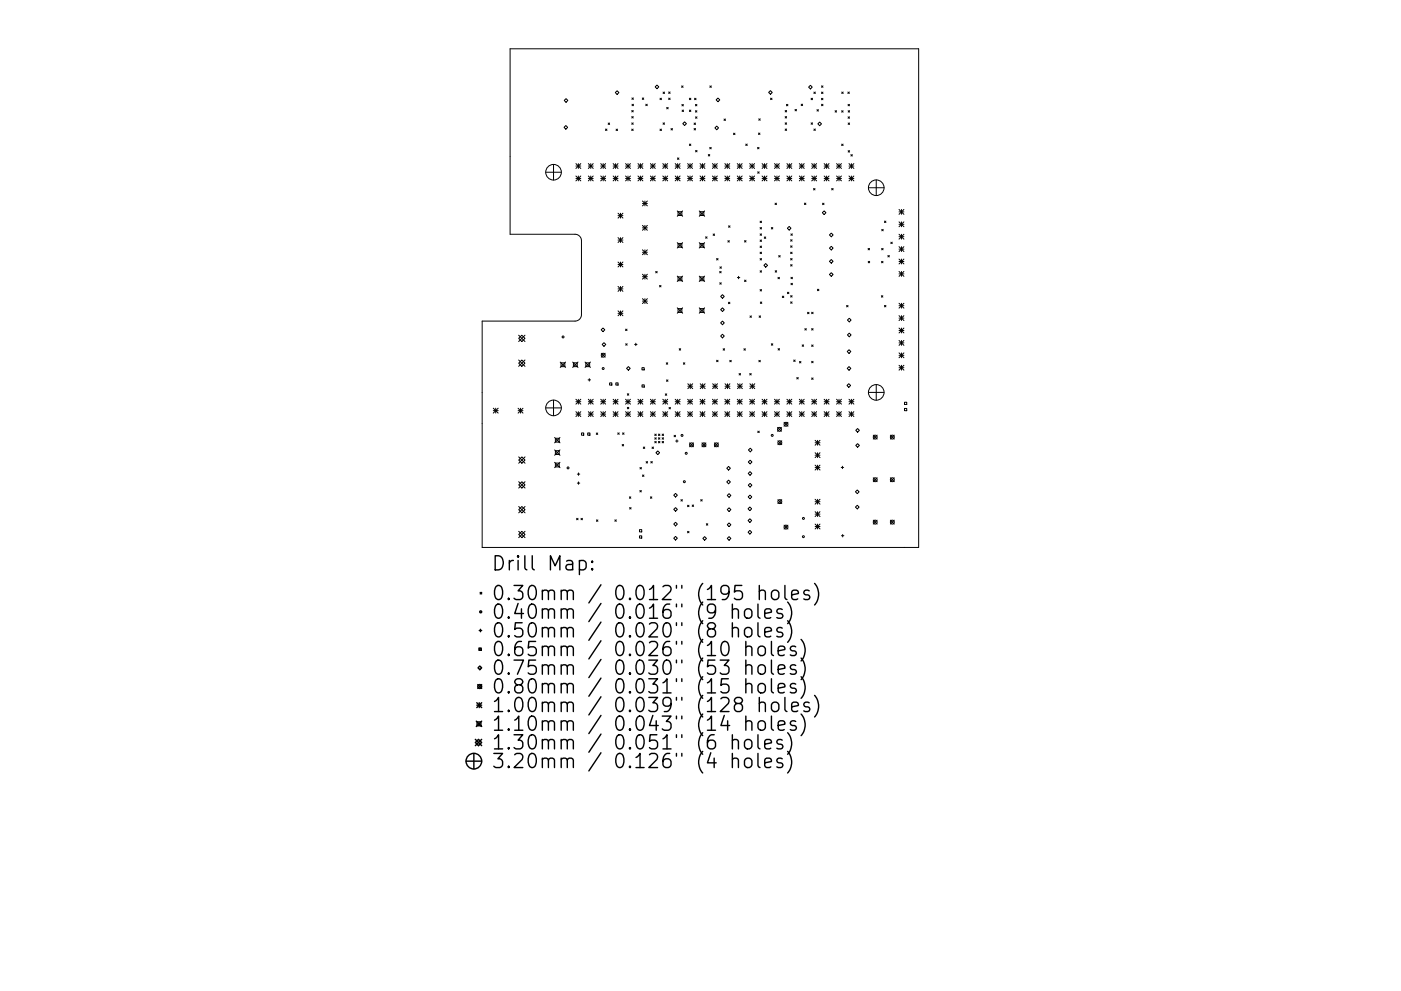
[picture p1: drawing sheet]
<svg xmlns="http://www.w3.org/2000/svg" width="297mm" height="210mm" viewBox="0 0 297 210" stroke-linecap="round" stroke-linejoin="round" font-family="sans-serif">
<defs><g id="words">
<g font-size="4.2">
<text x="104.1" y="121.1">Drill Map:</text>
<text x="104.1" y="127.4">0.30mm / 0.012&quot; (195 holes)</text>
<text x="104.1" y="131.3">0.40mm / 0.016&quot; (9 holes)</text>
<text x="104.1" y="135.3">0.50mm / 0.020&quot; (8 holes)</text>
<text x="104.1" y="139.2">0.65mm / 0.026&quot; (10 holes)</text>
<text x="104.1" y="143.2">0.75mm / 0.030&quot; (53 holes)</text>
<text x="104.1" y="147.2">0.80mm / 0.031&quot; (15 holes)</text>
<text x="104.1" y="151.1">1.00mm / 0.039&quot; (128 holes)</text>
<text x="104.1" y="155.1">1.10mm / 0.043&quot; (14 holes)</text>
<text x="104.1" y="159">1.30mm / 0.051&quot; (6 holes)</text>
<text x="104.1" y="163">3.20mm / 0.126&quot; (4 holes)</text>
</g>
</g></defs>
<g fill="none" stroke="#000" stroke-width=".21">
<path d="M108.1 10.4h86.7v105.7h-92.6v-48h19.7a1.37 1.37 0 0 0 1.4-1.3v-15.7a1.37 1.37 0 0 0-1.4-1.4h-13.8zM130.5 19.6l.3-.3 .4 .3-.4 .4zM139.3 18l.4 .4-.4 .4-.4-.4zM140.6 19.5l.3 .3M140.9 19.5l-.3 .3M141.8 19.5l.3 .3M142.1 19.5l-.3 .3M144.5 18.2l.3 .3M144.8 18.2l-.3 .3M150.5 18.2l.3 .3M150.8 18.2l-.3 .3M163 19.6l.4-.4 .3 .4-.3 .4z"/>
<path d="M171.4 18.5l.4-.4 .4 .4-.4 .4zM172.6 19.5l.3 .3M172.9 19.5l-.3 .3M174.2 18.2l.3 .3M174.2 19.5l.3 .3M174.5 18.2l-.3 .3M174.5 19.5l-.3 .3M178.5 19.5l.3 .3M178.8 19.5l-.3 .3M179.8 19.5l.3 .3M180.1 19.5l-.3 .3M115.7 36.5h3.3"/>
<path d="M117.4 34.9v3.3M119.6 21.3l.4-.4 .4 .4-.4 .4zM120 26.6l.4 .4-.4 .4-.4-.4zM122.1 34.7l1 1M122.1 35.2h1M122.1 37.3l1 1.1M122.1 37.9h1M122.6 34.7v1M122.6 37.3v1.1M123.1 37.3l-1 1.1M123.1 34.7l-1 1M124.7 37.3l1.1 1.1"/>
<path d="M124.7 35.2h1.1M124.7 37.9h1.1M124.7 34.7l1.1 1M125.3 34.7v1M125.3 37.3v1.1M125.8 34.7l-1.1 1M125.8 37.3l-1.1 1.1M127.4 34.7l1 1M127.4 35.2h1M127.4 37.9h1M127.4 37.3l1 1.1M127.9 34.7v1"/>
<path d="M127.9 37.3v1.1M128.4 27.4l.3 .3M128.4 34.7l-1 1M128.4 37.3l-1 1.1M128.7 27.4l-.3 .3M128.9 26.1l.4 .3M129.3 26.1l-.4 .3M130 34.7l1 1M130 37.3l1 1.1M130 35.2h1M130 37.9h1M130.5 34.7v1"/>
<path d="M130.5 37.3v1.1M130.6 27.4l.3 .3M130.9 27.4l-.3 .3M131 34.7l-1 1M131 37.3l-1 1.1M132.6 37.3l1.1 1.1M132.6 35.2h1.1M132.6 37.9h1.1M132.6 34.7l1.1 1M133.1 34.7v1M133.1 37.3v1.1M133.7 34.7l-1.1 1"/>
<path d="M133.7 37.3l-1.1 1.1M133.9 27.4l.3 .3M133.9 23.4l.4 .3M133.9 24.7l.4 .3M133.9 26.1l.4 .3M134 20.8l.3 .3M134 22.1l.3 .3M134.2 27.4l-.3 .3M134.3 23.4l-.4 .3M134.3 24.7l-.4 .3M134.3 26.1l-.4 .3M134.3 20.8l-.3 .3"/>
<path d="M134.3 22.1l-.3 .3M135.3 35.2h1M135.3 37.9h1M135.3 37.3l1 1.1M135.3 34.7l1 1M135.8 34.7v1M135.8 37.3v1.1M136.2 20.8l.3 .3M136.3 34.7l-1 1M136.3 37.3l-1 1.1M136.5 20.8l-.3 .3M136.9 22.1l.3 .3"/>
<path d="M137.2 22.1l-.3 .3M137.9 35.2h1M137.9 37.9h1M137.9 37.3l1 1.1M137.9 34.7l1 1M138.4 34.7v1M138.4 37.3v1.1M138.9 34.7l-1 1M138.9 37.3l-1 1.1M139.9 20.8l.3 .3M139.9 27.4l.3 .3M140.2 20.8l-.3 .3"/>
<path d="M140.2 27.4l-.3 .3M140.5 35.2h1.1M140.5 37.9h1.1M140.5 37.3l1.1 1.1M140.5 34.7l1.1 1M140.6 26.1l.3 .3M140.9 26.1l-.3 .3M141 34.7v1M141 37.3v1.1M141.4 22.8l.3 .3M141.6 34.7l-1.1 1M141.6 37.3l-1.1 1.1"/>
<path d="M141.7 22.8l-.3 .3M141.8 20.8l.3 .3M142.1 20.8l-.3 .3M142.3 27.3l.3 .3M142.6 27.3l-.3 .3M143.2 35.2h1M143.2 37.9h1M143.2 37.3l1 1.1M143.2 34.7l1 1M143.6 33.5l.3 .3M143.7 34.7v1M143.7 37.3v1.1"/>
<path d="M143.9 33.5l-.3 .3M144.2 34.7l-1 1M144.2 37.3l-1 1.1M144.6 22.2l.3 .3M144.6 23.4l.3 .3M144.9 22.2l-.3 .3M144.9 23.4l-.3 .3M145.1 25.8l.4 .4-.4 .4-.3-.4zM145.8 35.2h1M145.8 37.9h1M145.8 37.3l1 1.1M145.8 34.7l1 1"/>
<path d="M146.2 20.8l.3 .3M146.2 23.4l.3 .3M146.2 30.6l.3 .3M146.3 34.7v1M146.3 37.3v1.1M146.5 23.4l-.3 .3M146.5 20.8l-.3 .3M146.5 30.6l-.3 .3M146.8 34.7l-1 1M146.8 37.3l-1 1.1M147.2 26.1l.3 .3M147.2 27.3l.3 .3"/>
<path d="M147.3 20.8l.3 .4M147.4 22.2l.4 .3M147.4 23.5l.4 .3M147.5 26.1l-.3 .3M147.5 27.3l-.3 .3M147.5 24.8l.3 .3M147.5 31.9l.3 .3M147.6 20.8l-.3 .4M147.8 22.2l-.4 .3M147.8 23.5l-.4 .3M147.8 24.8l-.3 .3M147.8 31.9l-.3 .3"/>
<path d="M148.4 35.2h1.1M148.4 37.9h1.1M148.4 37.3l1.1 1.1M148.4 34.7l1.1 1M148.9 34.7v1M148.9 37.3v1.1M149.5 34.7l-1.1 1M149.5 37.3l-1.1 1.1M150.2 32.8l.3 .3M150.5 32.8l-.3 .3M150.5 31.3l.3 .3M150.8 31.3l-.3 .3"/>
<path d="M151.1 35.2h1M151.1 37.9h1M151.1 34.7l1 1M151.1 37.3l1 1.1M151.6 27.1l.4-.4 .3 .4-.3 .4zM151.6 34.7v1M151.6 37.3v1.1M151.8 21.2l.4-.4 .4 .4-.4 .4zM152.1 34.7l-1 1M152.1 37.3l-1 1.1M153.5 25.3l.3 .3M153.7 35.2h1"/>
<path d="M153.7 37.9h1M153.7 34.7l1 1M153.7 37.3l1 1.1M153.8 25.3l-.3 .3M154.2 34.7v1M154.2 37.3v1.1M154.7 34.7l-1 1M154.7 37.3l-1 1.1M155.5 28.3l.3 .3M155.8 28.3l-.3 .3M156.3 35.2h1.1M156.3 37.9h1.1"/>
<path d="M156.3 37.3l1.1 1.1M156.3 34.7l1.1 1M156.8 34.7v1M156.8 37.3v1.1M157.4 34.7l-1.1 1M157.4 37.3l-1.1 1.1M158.1 30.6l.3 .3M158.4 30.6l-.3 .3M158.9 35.2h1.1M158.9 37.9h1.1M158.9 37.3l1.1 1.1M158.9 34.7l1.1 1"/>
<path d="M159.5 34.7v1M159.5 37.3v1.1M160 34.7l-1.1 1M160 37.3l-1.1 1.1M160.6 31.3l.3 .3M160.6 36.5l.4 .3M160.8 28.2l.3 .3M160.9 25.2l.3 .3M160.9 31.3l-.3 .3M161 36.5l-.4 .3M161.1 28.2l-.3 .3M161.2 25.2l-.3 .3"/>
<path d="M161.6 35.2h1M161.6 37.9h1M161.6 37.3l1 1.1M161.6 34.7l1 1M162.1 34.7v1M162.1 37.3v1.1M162.6 34.7l-1 1M162.6 37.3l-1 1.1M163.4 20.8l.3 .3M163.7 20.8l-.3 .3M164.2 35.2h1M164.2 37.9h1"/>
<path d="M164.2 37.3l1 1.1M164.2 34.7l1 1M164.7 34.7v1M164.7 37.3v1.1M165.2 34.7l-1 1M165.2 37.3l-1 1.1M166.5 23.4l.3 .3M166.5 24.7l.3 .3M166.5 26.1l.3 .3M166.5 27.4l.3 .3M166.7 22.1l.3 .4M166.8 23.4l-.3 .3"/>
<path d="M166.8 24.7l-.3 .3M166.8 26.1l-.3 .3M166.8 27.4l-.3 .3M166.8 35.2h1.1M166.8 37.9h1.1M166.8 37.3l1.1 1.1M166.8 34.7l1.1 1M167 22.1l-.3 .4M167.4 34.7v1M167.4 37.3v1.1M167.9 34.7l-1.1 1M167.9 37.3l-1.1 1.1"/>
<path d="M168.6 23.2l.3 .3M168.9 23.2l-.3 .3M169.5 35.2h1M169.5 37.9h1M169.5 37.3l1 1.1M169.5 34.7l1 1M169.9 22.1l.3 .3M170 34.7v1M170 37.3v1.1M170.2 22.1l-.3 .3M170.5 37.3l-1 1.1M170.5 34.7l-1 1"/>
<path d="M172 20.8l.3 .4M172 26.1l.3 .3M172.1 35.2h1M172.1 37.9h1M172.1 37.3l1 1.1M172.1 34.7l1 1M172.3 20.8l-.3 .4M172.3 26.1l-.3 .3M172.5 40l.3 .3M172.6 27.4l.3 .3M172.6 34.7v1M172.6 37.3v1.1"/>
<path d="M172.8 40l-.3 .3M172.9 27.4l-.3 .3M173.1 37.3l-1 1.1M173.1 34.7l-1 1M173.2 23.3l.3 .3M173.4 26.3l.4-.4 .4 .4-.4 .4zM173.5 23.3l-.3 .3M174.2 20.9l.3 .3M174.2 22.1l.3 .3M174.5 20.9l-.3 .3M174.5 22.1l-.3 .3M174.7 35.2h1.1"/>
<path d="M174.7 37.9h1.1M174.7 37.3l1.1 1.1M174.7 34.7l1.1 1M175.3 34.7v1M175.3 37.3v1.1M175.8 34.7l-1.1 1M175.8 37.3l-1.1 1.1M176.3 40l.3 .3M176.6 40l-.3 .3M177.1 23.5l.3 .3M177.4 23.5l-.3 .3M177.4 35.2h1"/>
<path d="M177.4 37.9h1M177.4 37.3l1 1.1M177.4 34.7l1 1M177.9 34.7v1M177.9 37.3v1.1M178.4 34.7l-1 1M178.4 37.3l-1 1.1M178.4 23.5l.4 .3M178.4 30.6l.4 .3M178.8 23.5l-.4 .3M178.8 30.6l-.4 .3M179.8 22.1l.3 .4"/>
<path d="M179.8 24.8l.3 .3M179.8 32l.3 .3M179.8 23.5l.3 .3M179.8 26.1l.3 .3M180 35.2h1M180 37.9h1M180 37.3l1 1.1M180 34.7l1 1M180.1 22.1l-.3 .4M180.1 24.8l-.3 .3M180.1 32l-.3 .3M180.1 23.5l-.3 .3"/>
<path d="M180.1 26.1l-.3 .3M180.4 32.8l.3 .3M180.5 34.7v1M180.5 37.3v1.1M180.7 32.8l-.3 .3M181 34.7l-1 1M181 37.3l-1 1.1M184.1 39.8h3.3M185.8 38.2v3.3M131 55.6l1.1 1M131 45.2l1.1 1.1M131 45.8h1.1"/>
<path d="M131 50.4l1.1 1.1M131 50.9h1.1M131 56.1h1.1M131.6 45.2v1.1M131.6 50.4v1.1M131.6 55.6v1M132.1 45.2l-1.1 1.1M132.1 50.4l-1.1 1.1M132.1 55.6l-1.1 1M136.2 42.6l1.1 1.1M136.2 43.2h1.1M136.2 47.8l1.1 1.1"/>
<path d="M136.2 48.3h1.1M136.2 53l1.1 1M136.2 53.5h1.1M136.2 58.2l1.1 1M136.2 58.7h1.1M136.7 42.6v1.1M136.7 47.8v1.1M136.7 53v1M136.7 58.2v1M137.3 53l-1.1 1M137.3 42.6l-1.1 1.1M137.3 47.8l-1.1 1.1"/>
<path d="M137.3 58.2l-1.1 1M139 57.6l.3 .3M139.3 57.6l-.3 .3M143.6 44.7l1.1 1.2M143.6 51.5l1.1 1.1M143.6 58.6l1.1 1.1M143.8 44.9h.8v.8h-.8zM143.8 51.7h.8v.8h-.8zM143.8 58.7h.8v.9h-.8zM144.7 44.7l-1.1 1.2M144.7 51.5l-1.1 1.1M144.7 58.6l-1.1 1.1"/>
<path d="M148.3 44.7l1.1 1.2M148.3 51.5l1.1 1.1M148.3 58.6l1.1 1.1M148.4 44.9h.8v.8h-.8zM148.4 51.7h.8v.8h-.8zM148.4 58.7h.8v.9h-.8zM149.4 44.7l-1.1 1.2M149.4 51.5l-1.1 1.1M149.4 58.6l-1.1 1.1M149.6 50.2l.3 .4M149.9 50.2l-.3 .4M151.2 49.6l.3 .4"/>
<path d="M151.5 49.6l-.3 .4M151.9 54.9l.3 .3M152.2 54.9l-.3 .3M152.6 57.6l.3 .3M152.6 60l.3 .3M152.6 56.6l.3 .3M152.9 57.6l-.3 .3M152.9 60l-.3 .3M152.9 56.6l-.3 .3M154.3 51.1l.3 .3M154.5 47.9l.3 .3M154.6 51.1l-.3 .3"/>
<path d="M154.8 47.9l-.3 .3M156.3 58.9h.6M156.6 58.6v.6M157.9 51l.3 .4M157.9 59.4l.3 .3M158.2 51l-.3 .4M158.2 59.4l-.3 .3M161.2 46.9l.3 .3M161.2 48.3l.3 .3M161.2 49.6l.3 .3M161.2 50.9l.3 .3M161.2 52.2l.3 .3"/>
<path d="M161.2 53.5l.3 .3M161.2 54.9l.3 .3M161.2 57.4l.3 .4M161.5 46.9l-.3 .3M161.5 48.3l-.3 .3M161.5 49.6l-.3 .3M161.5 50.9l-.3 .3M161.5 52.2l-.3 .3M161.5 53.5l-.3 .3M161.5 54.9l-.3 .3M161.5 57.4l-.3 .4M162 56.3l.3-.4 .4 .4-.4 .4z"/>
<path d="M162 50.3l.4 .3M162.4 50.3l-.4 .3M163.5 48.3l.3 .3M163.8 48.3l-.3 .3M164.3 43.1l.3 .3M164.4 57.4l.3 .3M164.6 43.1l-.3 .3M164.7 57.4l-.3 .3M164.9 58.8l.4 .4M165.1 54.2l.3 .3M165.3 58.8l-.4 .4M165.4 54.2l-.3 .3"/>
<path d="M166.9 48.4l.4-.4 .4 .4-.4 .4zM167.6 52.2l.3 .3M167.6 50.9l.3 .3M167.6 53.5l.3 .3M167.6 54.9l.3 .3M167.6 56.1l.3 .4M167.7 49.6l.3 .3M167.7 58.8l.3 .3M167.9 56.1l-.3 .4M167.9 50.9l-.3 .3M167.9 52.2l-.3 .3M167.9 53.5l-.3 .3"/>
<path d="M167.9 54.9l-.3 .3M168 49.6l-.3 .3M168 58.8l-.3 .3M170.6 43.1l.3 .3M170.9 43.1l-.3 .3M174.3 45.1l.4-.4 .4 .4-.4 .4zM174.4 43.1l.3 .3M174.7 43.1l-.3 .3M175.9 49.8l.3-.3 .4 .3-.4 .4zM175.9 52.6l.3-.3 .4 .3-.4 .4zM175.9 55.5l.3-.4 .4 .4-.4 .3zM175.9 58.2l.3-.4 .4 .4-.4 .4z"/>
<path d="M184.1 52.7l.3 .3M184.1 55.4l.3 .4M184.4 52.7l-.3 .3M184.4 55.4l-.3 .4M186.9 55.4l.3 .4M186.9 52.7l.3 .3M187 48.7l.3 .3M187.2 55.4l-.3 .4M187.2 52.7l-.3 .3M187.3 48.7l-.3 .3M187.5 46.9l.3 .3M187.8 46.9l-.3 .3"/>
<path d="M188.2 54.2l.4 .3M188.6 54.2l-.4 .3M188.9 51.4l.3 .3M189.2 51.4l-.3 .3M190.6 52.3l1 1.1M190.6 44.4l1 1.1M190.6 45h1M190.6 47.1l1 1M190.6 47.6h1M190.6 49.7l1 1M190.6 50.2h1M190.6 52.9h1"/>
<path d="M190.6 55l1 1M190.6 55.5h1M190.6 57.6l1 1M190.6 58.1h1M191.1 44.4v1.1M191.1 47.1v1M191.1 49.7v1M191.1 52.3v1.1M191.1 55v1M191.1 57.6v1M191.6 44.4l-1 1.1M191.6 47.1l-1 1"/>
<path d="M191.6 49.7l-1 1M191.6 52.3l-1 1.1M191.6 55l-1 1M191.6 57.6l-1 1M110 77.1l.6-.7 .7 .7-.7 .6zM110 71.1l1.3 1.4M110 76.4l1.3 1.3M110.6 71.1l.7 .7-.7 .7-.6-.7zM111.3 76.4l-1.3 1.3M111.3 71.1l-1.3 1.4M118.8 76.8l1.1 1.2M118.9 77h.9v.8h-.9z"/>
<path d="M119.9 76.8l-1.1 1.2M121.4 76.8l1.2 1.2M121.6 77h.8v.8h-.8zM122.6 76.8l-1.2 1.2M124 76.8l1.2 1.2M124.2 77h.8v.8h-.8zM125.2 76.8l-1.2 1.2M127.5 75l.8 .8M127.8 69.6l.4 .4-.4 .4-.3-.4zM128.1 72.7l.3 .4-.3 .4-.4-.4zM128.3 75l-.8 .8M131 60.8l1.1 1"/>
<path d="M131 61.3h1.1M131 66l1.1 1M131 66.5h1.1M131.6 60.8v1M131.6 66v1M132.1 60.8l-1.1 1M132.1 66l-1.1 1M132.6 69.8l.3 .3M132.7 72.9l.3 .3M132.9 69.8l-.3 .3M133 72.9l-.3 .3M133.2 77.8l.4 .4-.4 .4-.4-.4z"/>
<path d="M134.5 73.1h.6M134.8 72.8v.5M136.1 78h.5v.5h-.5zM136.2 63.4l1.1 1M136.2 63.9h1.1M136.7 63.4v1M137.3 63.4l-1.1 1M139.8 60.6l.3 .3M140.1 60.6l-.3 .3M141.3 77l.3 .3M141.6 77l-.3 .3M143.6 65.3l1.1 1.2"/>
<path d="M143.8 65.5h.8v.8h-.8zM144 74l.3 .3M144.3 74l-.3 .3M144.7 65.3l-1.1 1.2M144.9 77l.3 .3M145.2 77l-.3 .3M148.3 65.3l1.1 1.2M148.4 65.5h.8v.8h-.8zM149.4 65.3l-1.1 1.2M151.9 76.4l.3 .3M152.2 76.4l-.3 .3M153.2 62.5l.4 .4-.4 .4-.4-.4z"/>
<path d="M153.2 65.3l.4 .4-.4 .4-.4-.4zM153.2 68.1l.4 .4-.4 .4-.4-.4zM153.2 70.9l.4 .4-.4 .4-.4-.4zM153.3 74l.3 .3M153.6 74l-.3 .3M154.4 64.1l.4 .3M154.7 76.5l.3 .3M154.8 64.1l-.4 .3M155 76.5l-.3 .3M156.7 79.2l.3 .4M157 79.2l-.3 .4M157.7 74l.3 .3"/>
<path d="M158 74l-.3 .3M159 79.2l.3 .4M159 67l.3 .3M159.3 79.2l-.3 .4M159.3 67l-.3 .3M160.9 76.5l.3 .3M160.9 67l.4 .3M161.2 61.4l.3 .3M161.2 76.5l-.3 .3M161.2 64.1l.3 .3M161.3 67l-.4 .3M161.5 61.4l-.3 .3"/>
<path d="M161.5 64.1l-.3 .3M163.5 72.9l.3 .3M163.8 72.9l-.3 .3M165 74l.3 .3M165.3 74l-.3 .3M165.9 62.8l.3 .3M166.2 62.8l-.3 .3M166.9 62l.4 .3M167.3 62l-.4 .3M167.6 62.7l.3 .3M167.6 64l.3 .4M167.7 60.1l.3 .3"/>
<path d="M167.9 64l-.3 .4M167.9 62.7l-.3 .3M168 60.1l-.3 .3M168.3 76.4l.3 .3M168.6 76.4l-.3 .3M169.5 76.7l.3 .3M169.8 76.7l-.3 .3M170.1 73.2l.3 .3M170.4 73.2l-.3 .3M170.6 69.7l.4 .3M171 69.7l-.4 .3M171.2 66.3l.3 .3"/>
<path d="M171.5 66.3l-.3 .3M172.1 66.2l.3 .4M172.1 69.7l.3 .3M172.1 73.2l.3 .3M172.1 76.7l.3 .3M172.4 66.2l-.3 .4M172.4 69.7l-.3 .3M172.4 73.2l-.3 .3M172.4 76.7l-.3 .3M173.3 61.4l.3 .3M173.6 61.4l-.3 .3M179.5 64.8l.3 .3"/>
<path d="M179.6 74.6l.4-.4 .4 .4-.4 .4zM179.7 67.9l.4-.4 .4 .4-.4 .4zM179.7 71.1l.4-.4 .4 .4-.4 .4zM179.8 64.8l-.3 .3M180 77.8l.4 .4-.4 .4-.4-.4zM186.9 62.7l.3 .3M187.2 62.7l-.3 .3M187.5 64.8l.3 .3M187.8 64.8l-.3 .3M190.6 74.9l1 1M190.6 64.3l1 1.1M190.6 64.9h1"/>
<path d="M190.6 67l1 1M190.6 67.5h1M190.6 69.6l1 1M190.6 70.1h1M190.6 72.2l1 1.1M190.6 72.8h1M190.6 75.4h1M190.6 77.5l1 1M190.6 78h1M191.1 64.3v1.1M191.1 67v1M191.1 69.6v1"/>
<path d="M191.1 72.2v1.1M191.1 74.9v1M191.1 77.5v1M191.6 64.3l-1 1.1M191.6 67l-1 1M191.6 69.6l-1 1M191.6 72.2l-1 1.1M191.6 74.9l-1 1M191.6 77.5l-1 1M104.6 86.6l1 1M104.6 87.1h1M105.1 86.6v1"/>
<path d="M105.6 86.6l-1 1M109.8 87.1h1.1M109.8 86.6l1.1 1.1M110 97.6l.6-.7 .7 .7-.7 .7zM110 96.9l1.3 1.4M110.4 86.6v1.1M110.9 86.6l-1.1 1.1M111.3 96.9l-1.3 1.4M115.7 86.5h3.3M117.4 84.9v3.3M117.6 92.8l1.1 1.2M117.6 95.5l1.1 1.1"/>
<path d="M117.6 98.1l1.1 1.1M117.8 93h.8v.8h-.8zM117.8 95.6h.8v.8h-.8zM117.8 98.3h.8v.8h-.8zM118.7 92.8l-1.1 1.2M118.7 95.5l-1.1 1.1M118.7 98.1l-1.1 1.1M122.1 84.7l1 1M122.1 85.2h1M122.1 87.3l1 1.1M122.1 87.9h1M122.6 84.7v1"/>
<path d="M122.6 87.3v1.1M123.1 87.3l-1 1.1M123.1 84.7l-1 1M123.3 91.9h.5v.4h-.5zM124.6 91.9h.5v.4h-.5zM124.7 80.6h.5M124.7 84.7l1.1 1M124.7 87.3l1.1 1.1M124.7 85.2h1.1M124.7 87.9h1.1M124.9 80.3v.6M125.3 84.7v1"/>
<path d="M125.3 87.3v1.1M125.8 84.7l-1.1 1M125.8 87.3l-1.1 1.1M126.4 91.9l.3 .3M126.7 91.9l-.3 .3M127.4 87.3l1 1.1M127.4 85.2h1M127.4 87.9h1M127.4 84.7l1 1M127.9 84.7v1M127.9 87.3v1.1M128.4 84.7l-1 1"/>
<path d="M128.4 87.3l-1 1.1M129.3 81.2h.4v.5h-.4zM130 85.2h1M130 87.9h1M130 87.3l1 1.1M130 84.7l1 1M130.5 84.7v1M130.5 87.3v1.1M130.6 81.2h.4v.5h-.4zM131 91.8l.3 .3M131 84.7l-1 1M131 87.3l-1 1.1"/>
<path d="M131.3 91.8l-.3 .3M131.9 94.3l.3 .3M132 91.8l.3 .3M132.2 94.3l-.3 .3M132.3 91.8l-.3 .3M132.6 85.2h1.1M132.6 87.9h1.1M132.6 87.3l1.1 1.1M132.6 84.7l1.1 1M133 83.5l.3 .3M133 86.4l.3 .3M133.1 84.7v1"/>
<path d="M133.1 87.3v1.1M133.3 83.5l-.3 .3M133.3 86.4l-.3 .3M133.7 84.7l-1.1 1M133.7 87.3l-1.1 1.1M135.3 84.7l1 1M135.3 85.2h1M135.3 87.9h1M135.3 87.3l1 1.1M135.7 99.2l.3 .3M135.8 84.7v1M135.8 87.3v1.1"/>
<path d="M136 99.2l-.3 .3M136.1 81.7h.5v.4h-.5zM136.3 84.7l-1 1M136.3 87.3l-1 1.1M136.4 94.8l.3 .4M136.7 94.8l-.3 .4M137 97.9l.3 .3M137.3 97.9l-.3 .3M137.9 87.3l1 1.1M137.9 85.2h1M137.9 87.9h1M137.9 84.7l1 1"/>
<path d="M138 97.9l.3 .3M138.2 94.8l.4 .4M138.3 97.9l-.3 .3M138.4 84.7v1M138.4 87.3v1.1M138.6 94.8l-.4 .4M138.8 92.1l.3 .3M138.8 92.9l.3 .3M138.8 93.7l.3 .3M138.9 84.7l-1 1M138.9 87.3l-1 1.1M139.1 96.1l.4-.4 .3 .4-.3 .3z"/>
<path d="M139.1 92.1l-.3 .3M139.1 92.9l-.3 .3M139.1 93.7l-.3 .3M139.6 92.9l.3 .3M139.6 93.7l.3 .3M139.6 92.1l.3 .3M139.9 92.1l-.3 .3M139.9 92.9l-.3 .3M139.9 93.7l-.3 .3M140.4 93.7l.3 .3M140.4 92.9l.3 .3M140.4 92.1l.3 .3"/>
<path d="M140.5 85.2h1.1M140.5 87.9h1.1M140.5 87.3l1.1 1.1M140.5 84.7l1.1 1M140.7 92.1l-.3 .3M140.7 92.9l-.3 .3M140.7 93.7l-.3 .3M141 84.7v1M141 87.3v1.1M141.1 83.6l.3 .3M141.3 80.6l.3 .3M141.4 83.6l-.3 .3"/>
<path d="M141.6 84.7l-1.1 1M141.6 87.3l-1.1 1.1M141.6 80.6l-.3 .3M141.8 86.4l.4 .4M142.2 86.4l-.4 .4M142.9 92.4l.3 .3M143.2 85.2h1M143.2 87.9h1M143.2 87.3l1 1.1M143.2 84.7l1 1M143.2 92.4l-.3 .3M143.3 93.6h.5"/>
<path d="M143.5 93.3v.5M143.7 84.7v1M143.7 87.3v1.1M144.2 87.3l-1 1.1M144.2 84.7l-1 1M145.8 85.2h1M145.8 87.9h1M145.8 87.3l1 1.1M145.8 84.7l1 1M145.8 81.4l1.1 1.1M145.8 81.9h1.1M146.2 94l.8 .8"/>
<path d="M146.3 84.7v1M146.3 87.3v1.1M146.3 81.4v1.1M146.8 84.7l-1 1M146.8 87.3l-1 1.1M146.9 81.4l-1.1 1.1M147 94l-.8 .8M148.4 85.2h1.1M148.4 87.9h1.1M148.4 84.7l1.1 1M148.4 87.3l1.1 1.1M148.5 81.9h1"/>
<path d="M148.5 81.4l1 1.1M148.8 94l.9 .8M148.9 84.7v1M148.9 87.3v1.1M149 81.4v1.1M149.5 87.3l-1.1 1.1M149.5 84.7l-1.1 1M149.5 81.4l-1 1.1M149.7 94l-.9 .8M151.1 85.2h1M151.1 87.9h1M151.1 84.7l1 1"/>
<path d="M151.1 87.3l1 1.1M151.1 81.9h1M151.1 81.4l1 1.1M151.5 94l.8 .8M151.6 84.7v1M151.6 87.3v1.1M151.6 81.4v1.1M152.1 84.7l-1 1M152.1 87.3l-1 1.1M152.1 81.4l-1 1.1M152.3 94l-.8 .8M153.7 85.2h1"/>
<path d="M153.7 87.9h1M153.7 87.3l1 1.1M153.7 84.7l1 1M153.7 81.9h1.1M153.7 81.4l1.1 1.1M154.1 99.3l.4-.3 .4 .3-.4 .4zM154.2 84.7v1M154.2 87.3v1.1M154.2 81.4v1.1M154.7 84.7l-1 1M154.7 87.3l-1 1.1M154.8 81.4l-1.1 1.1"/>
<path d="M156.3 85.2h1.1M156.3 87.9h1.1M156.3 87.3l1.1 1.1M156.3 84.7l1.1 1M156.4 81.9h1M156.4 81.4l1 1.1M156.8 84.7v1M156.8 87.3v1.1M156.9 81.4v1.1M157.4 84.7l-1.1 1M157.4 87.3l-1.1 1.1M157.4 81.4l-1 1.1"/>
<path d="M158.7 98l.3-.4 .4 .4-.4 .4zM158.7 95.5l.4-.4 .4 .4-.4 .4zM158.9 85.2h1.1M158.9 87.9h1.1M158.9 87.3l1.1 1.1M158.9 84.7l1.1 1M159 81.9h1M159 81.4l1 1.1M159.5 84.7v1M159.5 87.3v1.1M159.5 81.4v1.1M160 84.7l-1.1 1"/>
<path d="M160 87.3l-1.1 1.1M160 81.4l-1 1.1M160.7 91.5l.3 .3M161 91.5l-.3 .3M161.6 85.2h1M161.6 87.9h1M161.6 87.3l1 1.1M161.6 84.7l1 1M162.1 84.7v1M162.1 87.3v1.1M162.6 84.7l-1 1M162.6 87.3l-1 1.1"/>
<path d="M164.2 85.2h1M164.2 87.9h1M164.2 87.3l1 1.1M164.2 84.7l1 1M164.7 84.7v1M164.7 87.3v1.1M164.9 90.7l.8 .8M164.9 93.5l.9 .8M165.2 87.3l-1 1.1M165.2 84.7l-1 1M165.7 90.7l-.8 .8M165.8 93.5l-.9 .8"/>
<path d="M166.2 89.6l.9 .8M166.8 85.2h1.1M166.8 87.9h1.1M166.8 87.3l1.1 1.1M166.8 84.7l1.1 1M167.1 89.6l-.9 .8M167.4 84.7v1M167.4 87.3v1.1M167.9 84.7l-1.1 1M167.9 87.3l-1.1 1.1M168.9 80.1l.3 .3M169.2 80.1l-.3 .3"/>
<path d="M169.5 85.2h1M169.5 87.9h1M169.5 87.3l1 1.1M169.5 84.7l1 1M170 84.7v1M170 87.3v1.1M170.5 84.7l-1 1M170.5 87.3l-1 1.1M172.1 80.2l.3 .3M172.1 84.7l1 1M172.1 85.2h1M172.1 87.9h1"/>
<path d="M172.1 87.3l1 1.1M172.4 80.2l-.3 .3M172.6 84.7v1M172.6 87.3v1.1M172.8 93.4l1.1 1.1M172.8 93.9h1.1M172.8 96.1l1.1 1M172.8 96.6h1.1M172.8 98.7l1.1 1M172.8 99.2h1.1M173.1 84.7l-1 1M173.1 87.3l-1 1.1"/>
<path d="M173.3 93.4v1.1M173.3 96.1v1M173.3 98.7v1M173.9 93.4l-1.1 1.1M173.9 96.1l-1.1 1M173.9 98.7l-1.1 1M174.7 87.3l1.1 1.1M174.7 85.2h1.1M174.7 87.9h1.1M174.7 84.7l1.1 1M175.3 84.7v1M175.3 87.3v1.1"/>
<path d="M175.8 84.7l-1.1 1M175.8 87.3l-1.1 1.1M177.4 85.2h1M177.4 87.9h1M177.4 87.3l1 1.1M177.4 84.7l1 1M177.9 84.7v1M177.9 87.3v1.1M178.4 99.2h.5M178.4 84.7l-1 1M178.4 87.3l-1 1.1M178.6 98.9v.5"/>
<path d="M179.6 81.8l.4-.4 .3 .4-.3 .4zM180 85.2h1M180 87.9h1M180 87.3l1 1.1M180 84.7l1 1M180.5 84.7v1M180.5 87.3v1.1M181 84.7l-1 1M181 87.3l-1 1.1M181.4 91.3l.4-.4 .4 .4-.4 .4zM181.4 94.5l.4-.4 .4 .4-.4 .4zM184.1 83.3h3.3"/>
<path d="M185.1 92.3l.9 .9M185.8 81.6v3.3M186 92.3l-.9 .9M188.8 92.3l.8 .9M189.6 92.3l-.8 .9M191.8 85.3h.4v.5h-.4zM191.8 86.7h.4v.4h-.4zM110 102.9l.6-.7 .7 .7-.7 .6zM110 108.1l.6-.6 .7 .6-.7 .7zM110 113.4l.6-.7 .7 .7-.7 .7zM110 102.2l1.3 1.3M110 107.5l1.3 1.3"/>
<path d="M110 112.7l1.3 1.4M111.3 107.5l-1.3 1.3M111.3 102.2l-1.3 1.3M111.3 112.7l-1.3 1.4M122.2 110l.4 .3M122.4 100.6h.5M122.4 102.5h.5M122.6 110l-.4 .3M122.7 100.3v.6M122.7 102.2v.6M123.2 110l.3 .3M123.5 110l-.3 .3"/>
<path d="M126.5 110.3l.3 .3M126.8 110.3l-.3 .3M130.4 110.3l.3 .3M130.7 110.3l-.3 .3M133.4 105.4l.4 .3M133.5 107.7l.3 .3M133.8 105.4l-.4 .3M133.8 107.7l-.3 .3M135.6 112.4h.5v.4h-.5zM135.6 113.7h.5v.5h-.5zM135.7 104.1l.3 .3M136 104.1l-.3 .3"/>
<path d="M136.2 100.8l.3 .3M136.5 100.8l-.3 .3M137.9 105.4l.3 .3M138.2 105.4l-.3 .3M142.8 105.1l.4-.4 .4 .4-.4 .4zM142.8 108.1l.4-.4 .4 .4-.4 .4zM142.8 111.2l.4-.4 .4 .4-.4 .4zM142.8 114.2l.4-.4 .4 .4-.4 .4zM144.4 106l.3 .3M144.7 106l-.3 .3M145.8 107.2l.3 .3M145.8 112.7l.3 .3"/>
<path d="M146.1 107.2l-.3 .3M146.1 112.7l-.3 .3M146.8 107.1l.3 .4M147.1 107.1l-.3 .4M148.6 106l.3 .3M148.9 106l-.3 .3M149 114.2l.4-.4 .4 .4-.4 .4zM149.8 111.1l.3 .3M150.1 111.1l-.3 .3M154.1 102.3l.4-.4 .4 .4-.4 .3zM154.2 105.1l.4-.4 .4 .4-.4 .4zM154.2 108.1l.4-.4 .4 .4-.4 .4z"/>
<path d="M154.2 111.3l.4-.4 .4 .4-.4 .4zM154.2 114.2l.4-.4 .4 .4-.4 .4zM158.6 107.9l.4-.3 .4 .3-.4 .4zM158.6 110.4l.4-.3 .4 .3-.4 .4zM158.6 105.4l.4-.4 .4 .4-.4 .4zM158.6 100.4l.4-.3 .4 .3-.4 .4zM158.6 102.9l.4-.3 .4 .3-.4 .4zM159 112.5l.4 .4-.4 .4-.4-.4zM164.9 106l.9 .8M165.8 106l-.9 .8M166.2 111.4l.9 .8M167.1 111.4l-.9 .8"/>
<path d="M172.8 105.9l1.1 1.1M172.8 106.4h1.1M172.8 108.6l1.1 1M172.8 109.1h1.1M172.8 111.2l1.1 1M172.8 111.7h1.1M173.3 105.9v1.1M173.3 108.6v1M173.3 111.2v1M173.9 105.9l-1.1 1.1M173.9 108.6l-1.1 1M173.9 111.2l-1.1 1"/>
<path d="M178.4 113.7h.5M178.7 113.4v.5M181.4 104.3l.4-.3 .3 .3-.3 .4zM181.4 107.6l.4-.4 .3 .4-.3 .4zM185.1 110.4l.9 .8M185.1 101.4l.9 .8M186 110.4l-.9 .8M186 101.4l-.9 .8M188.8 110.4l.8 .8M188.8 101.4l.8 .8M189.6 110.4l-.8 .8M189.6 101.4l-.8 .8"/>
<circle cx="117.4" cy="36.5" r="1.66"/>
<circle cx="185.8" cy="39.8" r="1.66"/>
<circle cx="119.4" cy="71.5" r=".21"/>
<circle cx="127.9" cy="78.2" r=".21"/>
<circle cx="127.9" cy="75.4" r=".41"/>
<circle cx="117.4" cy="86.5" r="1.66"/>
<circle cx="120.4" cy="99.3" r=".21"/>
<circle cx="144.6" cy="92.4" r=".21"/>
<circle cx="145.5" cy="96.2" r=".21"/>
<circle cx="146.6" cy="94.4" r=".41"/>
<circle cx="149.2" cy="94.4" r=".41"/>
<circle cx="151.9" cy="94.4" r=".41"/>
<circle cx="163.7" cy="92.4" r=".21"/>
<circle cx="165.3" cy="91.1" r=".41"/>
<circle cx="165.3" cy="93.9" r=".41"/>
<circle cx="166.6" cy="90" r=".41"/>
<circle cx="185.6" cy="92.7" r=".41"/>
<circle cx="185.8" cy="83.3" r="1.66"/>
<circle cx="189.2" cy="92.7" r=".41"/>
<circle cx="145.1" cy="102.2" r=".21"/>
<circle cx="165.3" cy="106.4" r=".41"/>
<circle cx="166.6" cy="111.8" r=".41"/>
<circle cx="170.3" cy="113.9" r=".21"/>
<circle cx="170.3" cy="110" r=".21"/>
<circle cx="185.6" cy="101.8" r=".41"/>
<circle cx="185.6" cy="110.8" r=".41"/>
<circle cx="189.2" cy="101.8" r=".41"/>
<circle cx="189.2" cy="110.8" r=".41"/>
</g>
<g fill="none" stroke="#000" stroke-width=".3">
<path d="M122.8 119.1l.9-.2 .6 .6v.8l-.3 .5-.3 .1-.9-.1M125.6 119.1l.1 .1-.1 .1-.2-.1 .2-.1v.2M101.5 137.5h.5v.5h-.5zM101.6 133.8h.5M101.8 125.7l.3 .3M101.9 133.5v.5M102.1 125.7l-.3 .3M125.6 120.6l.1 .2-.1 .1-.2-.1 .2-.2v.3M155.3 129.5a.74 .74 0 0 1 1.3 .1v1.6M155.3 133.4a.74 .74 0 0 1 1.3 .2v1.5M155.3 128.2v3M155.3 132.1v3"/>
<path d="M158 129.5a.81 .81 0 0 1 .8-.3 .81 .81 0 0 1 .6 .5v.9a.81 .81 0 0 1-.8 .6 .81 .81 0 0 1-.8-.6v-.9zM158 133.4a.81 .81 0 0 1 .8-.3 .81 .81 0 0 1 .6 .6v.9a.81 .81 0 0 1-.8 .6 .81 .81 0 0 1-.8-.6v-.9zM158.1 137.4a.74 .74 0 0 1 1.3 .1v1.6M158.1 136.1v3M160.7 128.2v2.5l.4 .5M160.7 132.1v2.6l.4 .4M161 125.5a.74 .74 0 0 1 1.3 .1v1.6M161 137.2a.81 .81 0 0 1 1.3 .5v.8a.81 .81 0 0 1-.8 .6 .81 .81 0 0 1-.8-.6v-.8zM161 124.2v3M162.1 130.2l1.5-.3-.2-.6-.8-.1-.5 .4v1.1l.2 .3 .3 .2 .8-.2M162.1 134.1l1.5-.3-.2-.5-.8-.2-.5 .5v1.1l.2 .3 .3 .1 .8-.1M163.6 136.1v2.6l.4 .4"/>
<path d="M163.7 125.5a.81 .81 0 0 1 .8-.3 .81 .81 0 0 1 .6 .6v.8a.81 .81 0 0 1-.8 .6 .81 .81 0 0 1-.7-.6v-.8zM165 138.1l1.4-.3-.1-.6-.9-.1-.4 .4v1.2l.1 .2 .3 .2 .9-.2M165.8 129.3l-.7-.1-.4 .4 .1 .4 1 .3 .2 .3-.2 .4-.2 .2-.9-.2M165.8 133.3l-.7-.2-.4 .5 .1 .4 1 .3 .2 .3-.2 .4-.2 .1-.9-.1M166.4 124.2v2.6l.4 .4M167 127.7a3.4 3.4 0 0 1 0 4.6M167 131.7a3.4 3.4 0 0 1 0 4.6M167.8 126.2l1.5-.3-.2-.5-.8-.2-.5 .4v1.2l.2 .3 .3 .1 .8-.1M168.7 137.2l-.7-.1-.4 .4 .1 .4 1 .3 .1 .3-.1 .4-.3 .2-.8-.2M169.8 135.7a3.4 3.4 0 0 1 0 4.5M169.8 139.6a3.4 3.4 0 0 1 0 4.6M171.6 125.4l-.8-.2-.4 .4 .2 .5 1 .3 .1 .2-.1 .5-.3 .1-.9-.1"/>
<path d="M172.7 123.8a3.4 3.4 0 0 1 0 4.6M100.5 159.8v3.4M100.8 157.5l.7-.6 .6 .6-.6 .7zM100.8 156.9l1.3 1.3M101 153l1.1 1.1M101.1 149.1l1 1M101.1 149.6h1M101.2 153.2h.8v.8h-.8zM101.3 145.2l.8 .9M101.6 149.1v1M101.7 141.3l.4 .4-.4 .4-.4-.4zM102.1 145.2l-.8 .9"/>
<path d="M102.1 149.1l-1 1M102.1 153l-1.1 1.1M102.1 156.9l-1.3 1.3M155.3 157.2a.74 .74 0 0 1 1.3 .1v1.6M155.3 155.9v3M155.3 159.8v3M158 157.2a.81 .81 0 0 1 .8-.3 .81 .81 0 0 1 .6 .6v.8a.81 .81 0 0 1-.8 .6 .81 .81 0 0 1-.8-.6v-.8zM158.1 141.3a.74 .74 0 0 1 1.3 .2v1.5M158.1 145.3a.74 .74 0 0 1 1.3 .1v1.6M158.1 153.2a.74 .74 0 0 1 1.3 .2v1.5M158.1 140v3M158.1 144v3"/>
<path d="M158.1 151.9v3M160.7 155.9v2.6l.4 .4M160.7 159.8v2.6l.4 .4M160.8 141.3a.81 .81 0 0 1 .8-.3 .81 .81 0 0 1 .7 .6v.9a.81 .81 0 0 1-.8 .6 .81 .81 0 0 1-.8-.6v-.9zM161 145.2a.81 .81 0 0 1 1.3 .4v.8a.81 .81 0 0 1-.8 .6 .81 .81 0 0 1-.8-.6v-.8zM161 149.3a.75 .75 0 0 1 1.3 .1v1.6M161 153.1a.81 .81 0 0 1 1.3 .4v.9a.81 .81 0 0 1-.8 .6 .81 .81 0 0 1-.8-.6v-.9zM161 148v3M162.1 157.9l1.5-.3-.2-.6-.8-.1-.5 .4v1.2l.2 .2 .3 .2 .8-.2M163.6 140v2.6l.4 .4M163.6 144v2.6l.4 .4M163.6 151.9v2.6l.4 .4"/>
<path d="M163.7 149.3a.81 .81 0 0 1 .8-.3 .81 .81 0 0 1 .6 .5v.9a.81 .81 0 0 1-.8 .6 .81 .81 0 0 1-.7-.6v-.9zM165 142l1.4-.2-.1-.6-.9-.2-.4 .5v1.1l.1 .3 .3 .1 .9-.1M165 146l1.4-.3-.1-.5-.9-.2-.4 .4v1.2l.1 .3 .3 .1 .9-.1M165 153.9l1.4-.3-.1-.5-.9-.2-.4 .5v1.1l.1 .3 .3 .1 .9-.1M165.8 157l-.7-.1-.4 .4 .1 .4 1 .3 .2 .3-.2 .4-.2 .2-.9-.2M166.4 148v2.5l.4 .5M167 155.5a3.4 3.4 0 0 1 0 4.5M167 159.4a3.4 3.4 0 0 1 0 4.6M167.8 150l1.5-.3-.2-.6-.8-.1-.5 .4v1.1l.2 .3 .3 .2 .8-.2M168.7 141.2l-.7-.2-.4 .5 .1 .4 1 .3 .1 .3-.1 .4-.3 .1-.8-.1M168.7 145.2l-.7-.2-.4 .4 .1 .5 1 .3 .1 .2-.1 .5-.3 .1-.8-.1M168.7 153.1l-.7-.2-.4 .5 .1 .4 1 .3 .1 .3-.1 .4-.3 .1-.8-.1"/>
<path d="M169.8 143.6a3.4 3.4 0 0 1 0 4.6M169.8 151.5a3.4 3.4 0 0 1 0 4.6M171.6 149.1l-.8-.1-.4 .4 .2 .4 1 .3 .1 .3-.1 .4-.3 .2-.9-.2M172.7 147.5a3.4 3.4 0 0 1 0 4.6M98.8 161.5h3.3M155.3 161.1a.74 .74 0 0 1 1.3 .2v1.5M158 161.1a.81 .81 0 0 1 .8-.3 .81 .81 0 0 1 .6 .6v.9a.81 .81 0 0 1-.8 .6 .81 .81 0 0 1-.8-.6v-.9zM162.1 161.8l1.5-.2-.2-.6-.8-.2-.5 .5v1.1l.2 .3 .3 .1 .8-.1M165.8 161l-.7-.2-.4 .5 .1 .4 1 .3 .2 .3-.2 .4-.2 .1-.9-.1"/>
<circle cx="101.9" cy="129.8" r=".21"/>
<circle cx="101.7" cy="145.7" r=".41"/>
<circle cx="100.5" cy="161.5" r="1.66"/>
</g>
<use href="#words"/>
</svg>
